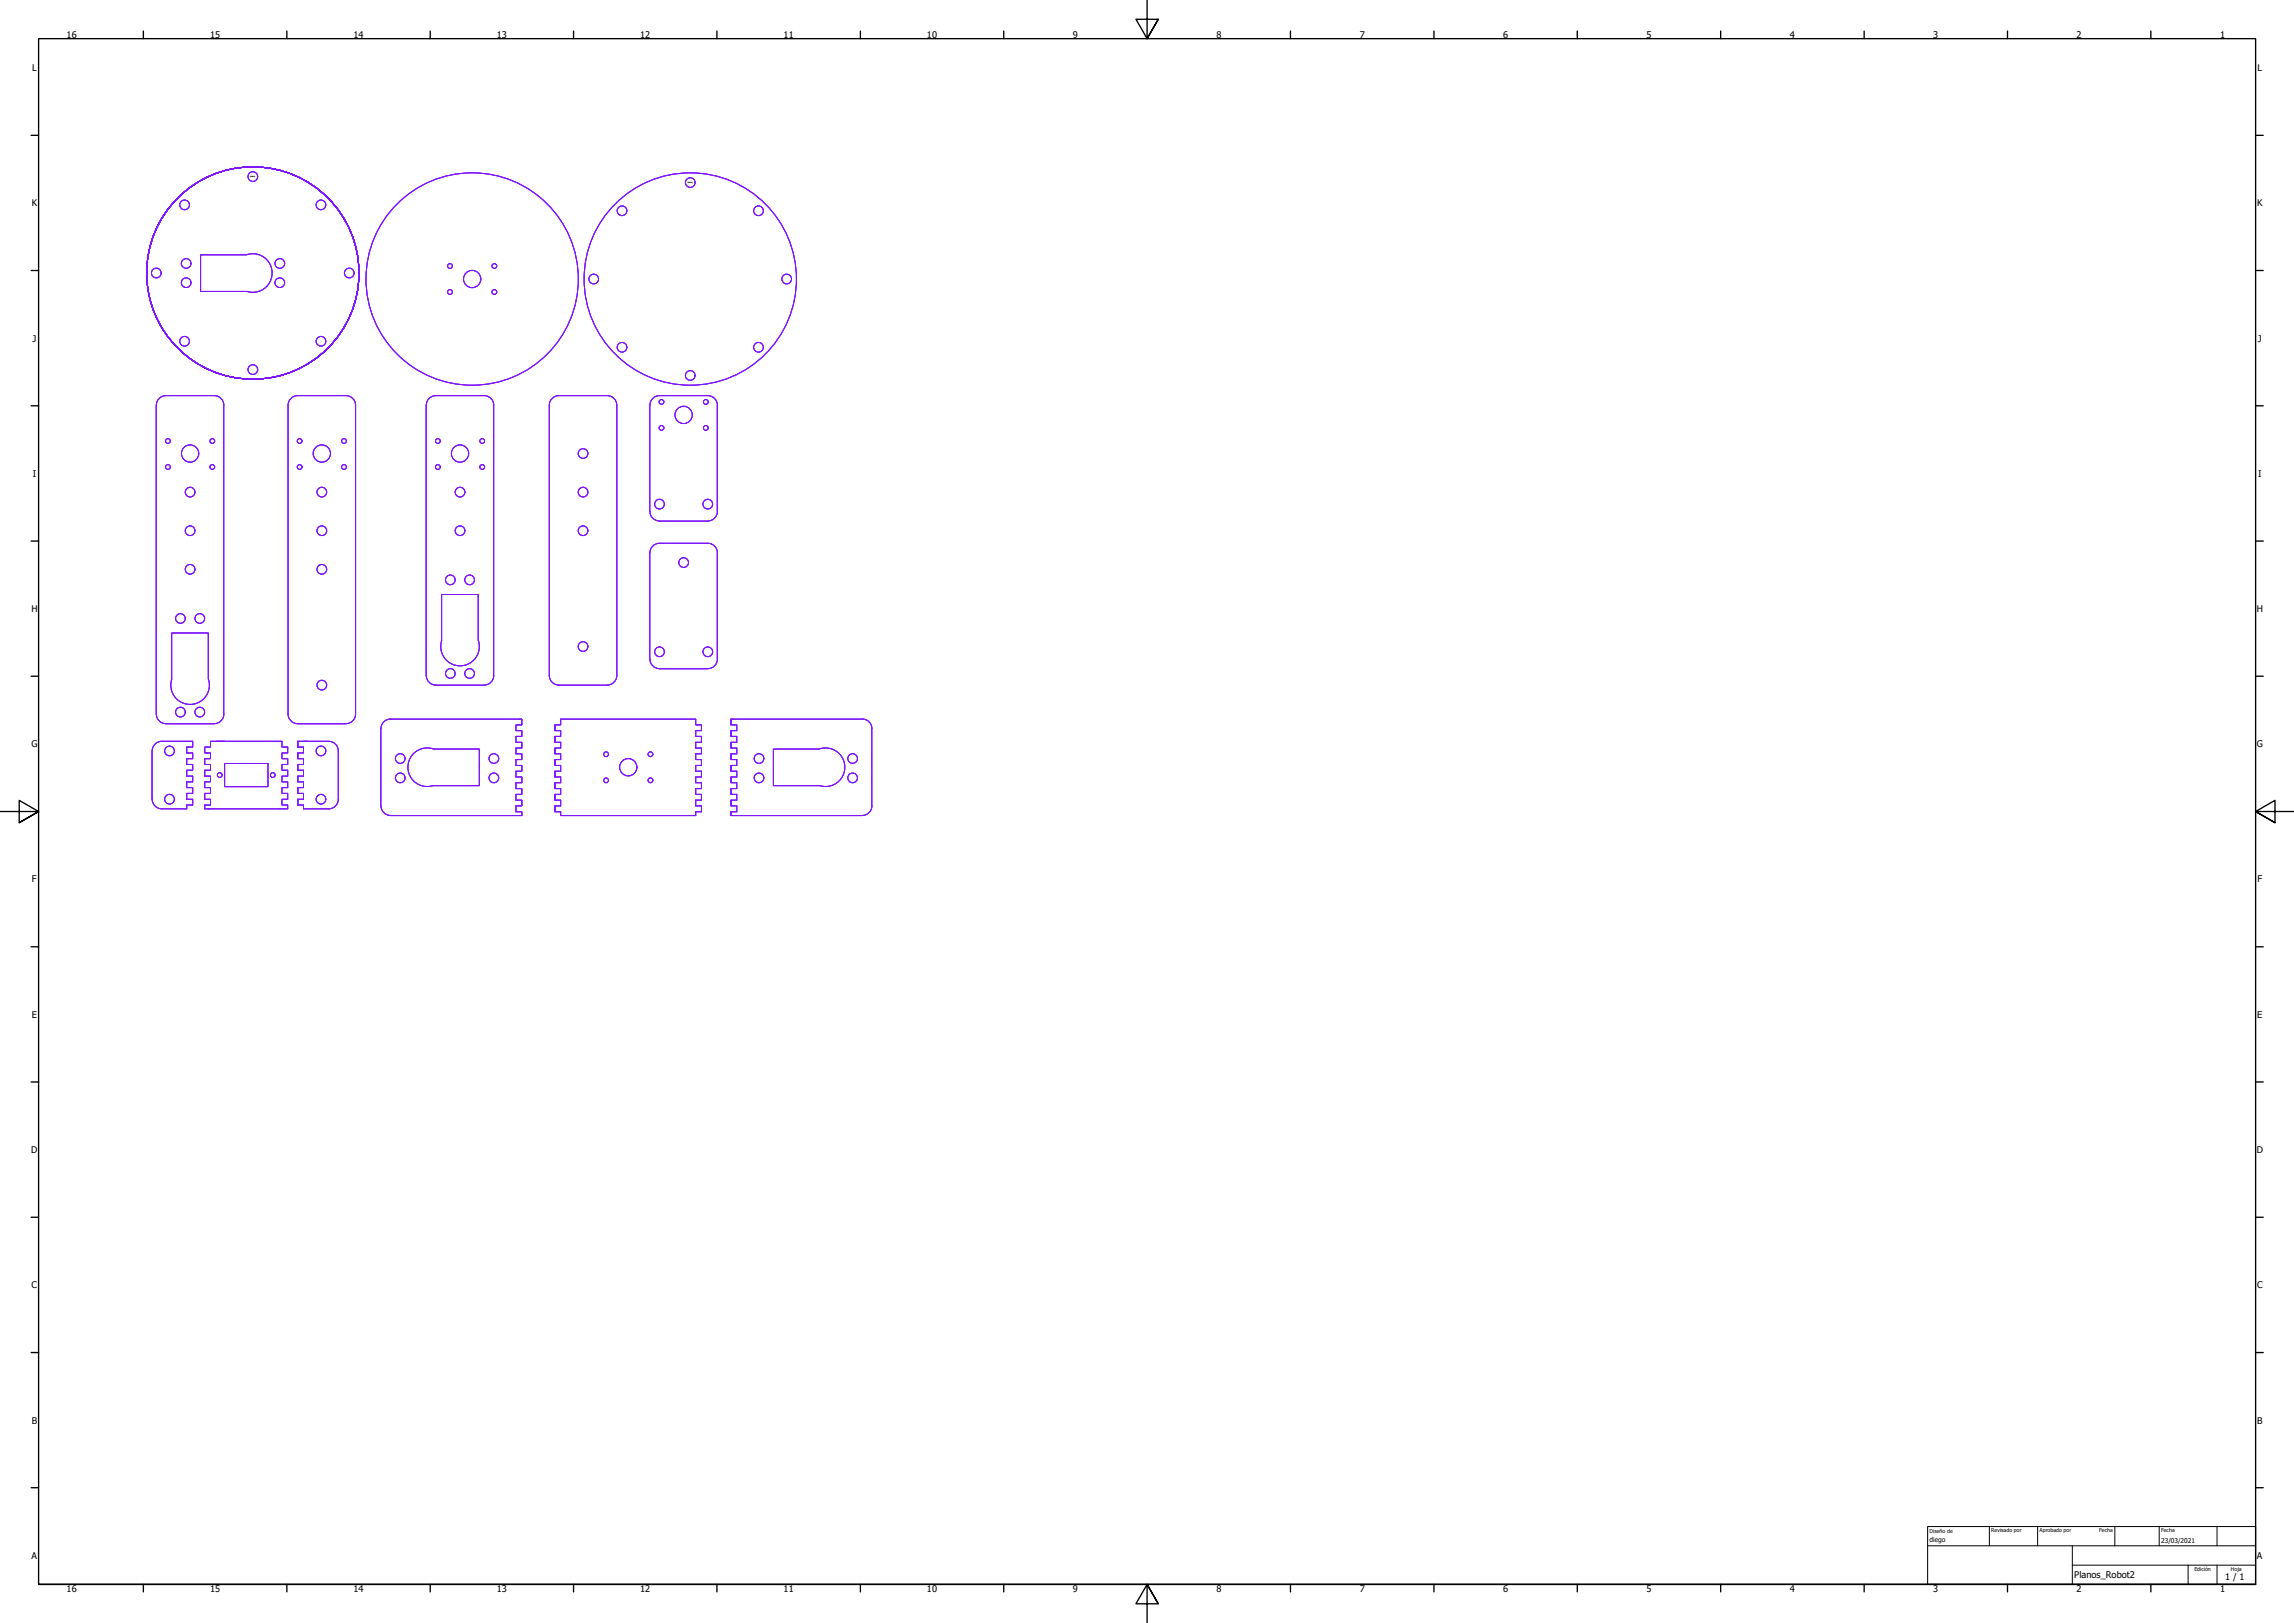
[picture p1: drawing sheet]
<svg xmlns="http://www.w3.org/2000/svg" width="1189mm" height="841mm" viewBox="0 0 1189 841" stroke-linecap="round" stroke-linejoin="round" font-family="sans-serif">
<defs><g id="words">
<g font-size="4.8">
<text x="35" y="20">16</text>
<text x="109" y="20">15</text>
<text x="183" y="20">14</text>
<text x="257" y="20">13</text>
<text x="332" y="20">12</text>
<text x="406" y="20">11</text>
<text x="480" y="20">10</text>
<text x="556" y="20">9</text>
<text x="630" y="20">8</text>
<text x="705" y="20">7</text>
<text x="779" y="20">6</text>
<text x="853" y="20">5</text>
<text x="928" y="20">4</text>
<text x="1002" y="20">3</text>
<text x="1076" y="20">2</text>
<text x="1151" y="20">1</text>
<text x="17" y="37">L</text>
<text x="1170" y="37">L</text>
<text x="16" y="107">K</text>
<text x="1170" y="107">K</text>
<text x="17" y="177">J</text>
<text x="1170" y="177">J</text>
<text x="17" y="247">I</text>
<text x="1170" y="247">I</text>
<text x="16" y="317">H</text>
<text x="1170" y="317">H</text>
<text x="16" y="387">G</text>
<text x="1170" y="387">G</text>
<text x="17" y="457">F</text>
<text x="1170" y="457">F</text>
<text x="17" y="527">E</text>
<text x="1170" y="527">E</text>
<text x="16" y="597">D</text>
<text x="1170" y="597">D</text>
<text x="16" y="668">C</text>
<text x="1170" y="668">C</text>
<text x="16" y="738">B</text>
<text x="1170" y="738">B</text>
<text x="16" y="808">A</text>
<text x="1170" y="808">A</text>
<text x="1075" y="818">Planos_Robot2</text>
<text x="1153" y="819">1 / 1</text>
<text x="35" y="825">16</text>
<text x="109" y="825">15</text>
<text x="183" y="825">14</text>
<text x="257" y="825">13</text>
<text x="332" y="825">12</text>
<text x="406" y="825">11</text>
<text x="480" y="825">10</text>
<text x="556" y="825">9</text>
<text x="630" y="825">8</text>
<text x="705" y="825">7</text>
<text x="779" y="825">6</text>
<text x="853" y="825">5</text>
<text x="928" y="825">4</text>
<text x="1002" y="825">3</text>
<text x="1076" y="825">2</text>
<text x="1151" y="825">1</text>
</g>
<g font-size="3.4">
<text x="1000" y="799">diego</text>
<text x="1120" y="799">23/03/2021</text>
</g>
<g font-size="2.7">
<text x="1000" y="794">Diseño de</text>
<text x="1032" y="794">Revisado por</text>
<text x="1057" y="794">Aprobado por</text>
<text x="1088" y="794">Fecha</text>
<text x="1120" y="794">Fecha</text>
<text x="1137" y="814">Edición</text>
<text x="1156" y="814">Hoja</text>
</g>
<g font-size=".8">
<text x="130" y="92">(360.0)</text>
<text x="356" y="95">(360.0)</text>
</g>
</g></defs>
<g fill="none" stroke="#8018ff" stroke-width=".52">
<path d="M128 132h-24v19h24M128 132a10 10 0 0 1 13 9 10 10 0 0 1-13 10M82 207l2-2h2h25a5 5 0 0 1 5 5v160a5 5 0 0 1-5 5h-25a5 5 0 0 1-5-5v-160zM150 207l3-2h1h25a5 5 0 0 1 5 5v160a5 5 0 0 1-5 5h-25a5 5 0 0 1-5-5v-160zM221 210v140M226 205h25M226 205a5 5 0 0 0-5 5M251 205a5 5 0 0 1 5 5M256 210v140M286 207l2-2h2h25a5 5 0 0 1 5 5v140a5 5 0 0 1-5 5h-25a5 5 0 0 1-5-5v-140zM338 207l2-2h2h25a5 5 0 0 1 5 5v55a5 5 0 0 1-5 5h-25a5 5 0 0 1-5-5v-55zM248 309v-1h-19v24"/>
<path d="M248 309v23M89 328h19v24a10 10 0 0 1-10 13 10 10 0 0 1-9-13zM229 332a10 10 0 0 0 9 13 10 10 0 0 0 10-13M221 350a5 5 0 0 0 5 5M226 355h25M256 350a5 5 0 0 1-5 5M337 342v-55a5 5 0 0 1 5-5h25a5 5 0 0 1 5 5v55a5 5 0 0 1-5 4M337 341a5 5 0 0 0 5 5M342 347h25M270 373v3h-3v3h3v3h-3v3h3v3h-3v3h3v3h-3v3h3v3h-3v3h3v3h-3v3h3v3h-3v3h3v3h-3v3h3v2M270 373h-68a5 5 0 0 0-5 5v40a5 5 0 0 0 5 5h68M270 373v3"/>
<path d="M270 379v3M288 376v3M291 373h70v3h3v3h-3v3h3v3h-3v3h3v3h-3v3h3v3h-3v3h3v3h-3v3h3v3h-3v3h3v3h-3v3h3v3h-3v2h-70v-2h-3v-3h3v-3h-3v-3h3v-3h-3v-3h3v-3h-3v-3h3v-3h-3v-3h3v-3h-3v-3h3v-3h-3v-3h3v-3h-3v-3h3zM364 376v3M379 373v3h3v3h-3v3h3v3h-3v3h3v3h-3v3h3v3h-3v3h3v3h-3v3h3v3h-3v3h3v3h-3v3h3v3h-3v2M379 373h68a5 5 0 0 1 5 5v40a5 5 0 0 1-5 5h-68M379 373v3M379 379v3M80 386l3-2h17v3h-3v3h3v3h-3v3h3v3h-3v3h3v3h-3v3h3v3h-3v3h3v3h-3v2h-13a5 5 0 0 1-5-5v-25zM100 384v3M100 390v3M100 396v3"/>
<path d="M107 390h2v3h-3v3h3v3h-3v3h3v3h-3v3h3v3h-3v3h3v3h-3v2h43v-2h-3v-3h3v-3h-3v-3h3v-3h-3v-3h3v-3h-3v-3h3v-3h-3v-3h3v-3h-3v-3h-37v3h-3v3h2M116 396h23v12h-23zM154 384h16a5 5 0 0 1 5 5v25a5 5 0 0 1-5 5h-13v-2h-3v-3v3M154 384v3h3v3h-3v3h3v3h-3v3h3v3h-3v3h3v3h-3v3h3v3h-3M154 384v3M154 390v3M154 396v3M225 388a10 10 0 0 0-14 10 10 10 0 0 0 14 9M225 388h23v19h-23M270 385v3M270 391v3M270 397v3"/>
<path d="M288 382v3M288 388v3M288 394v3M288 400v3M364 382v3M364 388v3M364 394v3M364 400v3M379 385v3M379 391v3M379 397v3M425 388h-24v19h24"/>
<path d="M425 388a10 10 0 0 1 13 10 10 10 0 0 1-13 9M100 402v3M100 408v3M100 414v3M154 402v3M154 408v3M270 403v3M270 409v3M270 415v3M288 406v3M288 412v3M288 418v3"/>
<path d="M364 406v3M364 412v3M364 418v3M379 403v3M379 409v3M379 415v3M270 421v2M379 421v2"/>
<circle cx="131" cy="91" r="2.5"/>
<circle cx="358" cy="95" r="2.5"/>
<circle cx="96" cy="106" r="2.5"/>
<circle cx="166" cy="106" r="2.5"/>
<circle cx="322" cy="109" r="2.5"/>
<circle cx="393" cy="109" r="2.5"/>
<circle cx="96" cy="137" r="2.5"/>
<circle cx="145" cy="137" r="2.5"/>
<circle cx="233" cy="138" r="1.2"/>
<circle cx="256" cy="138" r="1.2"/>
<circle cx="81" cy="141" r="2.5"/>
<circle cx="96" cy="146" r="2.5"/>
<circle cx="131" cy="141" r="55"/>
<circle cx="145" cy="146" r="2.5"/>
<circle cx="181" cy="141" r="2.5"/>
<circle cx="233" cy="151" r="1.2"/>
<circle cx="245" cy="145" r="55"/>
<circle cx="245" cy="145" r="4"/>
<circle cx="256" cy="151" r="1.2"/>
<circle cx="308" cy="145" r="2.5"/>
<circle cx="358" cy="145" r="55"/>
<circle cx="408" cy="145" r="2.5"/>
<circle cx="96" cy="177" r="2.5"/>
<circle cx="166" cy="177" r="2.5"/>
<circle cx="322" cy="180" r="2.5"/>
<circle cx="393" cy="180" r="2.5"/>
<circle cx="131" cy="192" r="2.5"/>
<circle cx="358" cy="195" r="2.5"/>
<circle cx="343" cy="208" r="1.2"/>
<circle cx="354" cy="215" r="4"/>
<circle cx="366" cy="208" r="1.2"/>
<circle cx="87" cy="229" r="1.2"/>
<circle cx="99" cy="235" r="4"/>
<circle cx="110" cy="229" r="1.2"/>
<circle cx="155" cy="229" r="1.2"/>
<circle cx="167" cy="235" r="4"/>
<circle cx="178" cy="229" r="1.2"/>
<circle cx="227" cy="229" r="1.2"/>
<circle cx="238" cy="235" r="4"/>
<circle cx="250" cy="229" r="1.2"/>
<circle cx="302" cy="235" r="2.5"/>
<circle cx="343" cy="222" r="1.2"/>
<circle cx="366" cy="222" r="1.2"/>
<circle cx="87" cy="242" r="1.2"/>
<circle cx="99" cy="255" r="2.5"/>
<circle cx="110" cy="242" r="1.2"/>
<circle cx="155" cy="242" r="1.2"/>
<circle cx="167" cy="255" r="2.5"/>
<circle cx="178" cy="242" r="1.2"/>
<circle cx="227" cy="242" r="1.2"/>
<circle cx="238" cy="255" r="2.5"/>
<circle cx="250" cy="242" r="1.2"/>
<circle cx="302" cy="255" r="2.5"/>
<circle cx="99" cy="275" r="2.5"/>
<circle cx="167" cy="275" r="2.5"/>
<circle cx="238" cy="275" r="2.5"/>
<circle cx="302" cy="275" r="2.5"/>
<circle cx="342" cy="261" r="2.5"/>
<circle cx="367" cy="261" r="2.5"/>
<circle cx="99" cy="295" r="2.5"/>
<circle cx="167" cy="295" r="2.5"/>
<circle cx="354" cy="292" r="2.5"/>
<circle cx="233" cy="300" r="2.5"/>
<circle cx="243" cy="300" r="2.5"/>
<circle cx="94" cy="320" r="2.5"/>
<circle cx="104" cy="320" r="2.5"/>
<circle cx="302" cy="335" r="2.5"/>
<circle cx="342" cy="338" r="2.5"/>
<circle cx="367" cy="338" r="2.5"/>
<circle cx="167" cy="355" r="2.5"/>
<circle cx="233" cy="349" r="2.5"/>
<circle cx="243" cy="349" r="2.5"/>
<circle cx="94" cy="369" r="2.5"/>
<circle cx="104" cy="369" r="2.5"/>
<circle cx="88" cy="389" r="2.5"/>
<circle cx="166" cy="389" r="2.5"/>
<circle cx="207" cy="393" r="2.5"/>
<circle cx="256" cy="393" r="2.5"/>
<circle cx="314" cy="391" r="1.2"/>
<circle cx="326" cy="398" r="4"/>
<circle cx="337" cy="391" r="1.2"/>
<circle cx="393" cy="393" r="2.5"/>
<circle cx="442" cy="393" r="2.5"/>
<circle cx="88" cy="414" r="2.5"/>
<circle cx="114" cy="402" r="1.2"/>
<circle cx="141" cy="402" r="1.2"/>
<circle cx="166" cy="414" r="2.5"/>
<circle cx="207" cy="403" r="2.5"/>
<circle cx="256" cy="403" r="2.5"/>
<circle cx="314" cy="404" r="1.2"/>
<circle cx="337" cy="404" r="1.2"/>
<circle cx="393" cy="403" r="2.5"/>
<circle cx="442" cy="403" r="2.5"/>
</g>
<!-- layer: Borde (ISO) -->
<g fill="none" stroke="#000" stroke-width=".7">
<path d="M74 16v4M149 16v4M223 16v4M297 16v4M372 16v4M446 16v4M520 16v4M594 0v20l-5-10h11l-6 10 6-10M669 16v4M743 16v4M817 16v4M892 16v4"/>
<path d="M966 16v4M1040 16v4M1115 16v4M16 70h4M1169 70h4M16 140h4M1169 140h4M16 210h4M1169 210h4M16 280h4M1169 280h4M16 350h4"/>
<path d="M1169 350h4M0 421h20l-10-6v11l10-5-10 5M1189 421h-20l10-6v11l-10-5 10 5M16 491h4M1169 491h4M16 561h4M1169 561h4M16 631h4M1169 631h4M16 701h4M1169 701h4M16 771h4"/>
<path d="M1169 771h4M20 821v-801h1149v801h-1149h1149M74 821v4M149 821v4M223 821v4M297 821v4M372 821v4M446 821v4M520 821v4M600 831l-6-10 6 10h-11l5-10v20M669 821v4M743 821v4"/>
<path d="M817 821v4M892 821v4M966 821v4M1040 821v4M1115 821v4"/>
</g>
<path d="M999 791h170v30h-170zM1031 791v10M1056 791v10M1096 791v10M1119 791v10M1149 791v10M999 801h170M1074 811h95M1074 801v20M1134 811v10M1149 811v10" fill="none" stroke="#000" stroke-width=".52"/>
<use href="#words"/>
</svg>
